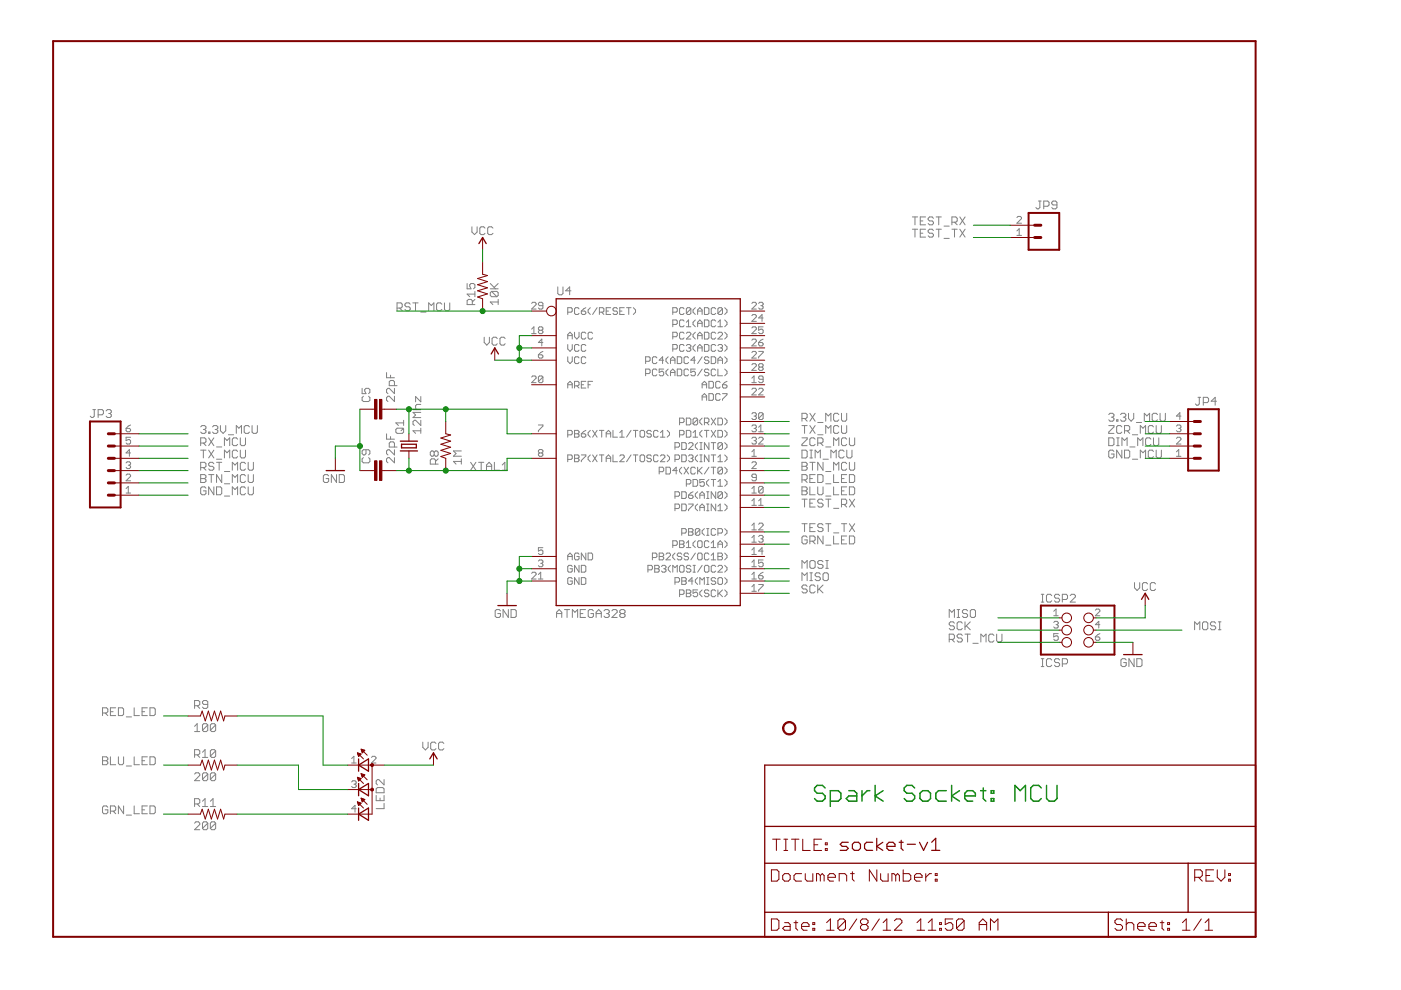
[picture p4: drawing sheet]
<svg xmlns="http://www.w3.org/2000/svg" width="297mm" height="210mm" viewBox="0 0 297 210" stroke-linecap="round" stroke-linejoin="round" font-family="sans-serif">
<g fill="none" stroke="#808080" stroke-width=".21">
<path d="M100.1 48.1v1.1l.5 .5 .6-.5v-1.1M102.8 48.4l-.2-.3h-.6l-.3 .3v1.1l.3 .2h.6l.2-.2M104.5 48.4l-.3-.3h-.5l-.3 .3v1.1l.3 .2h.5l.3-.2M193.4 46h1.2M193.4 48.6h1.2M194 46v1.7M194 48.6v1.7M195.1 46.8h.6M195.1 49.4h.6M196.2 46h-1.1v1.7h1.1M196.2 48.6h-1.1v1.7h1.1M197.9 46.3l-.3-.3h-.5l-.3 .3v.3l.3 .2h.5l.3 .3v.3l-.3 .3h-.5l-.3-.3"/>
<path d="M197.9 48.9l-.3-.3h-.5l-.3 .3v.3l.3 .2h.5l.3 .3v.3l-.3 .3h-.5l-.3-.3M198.5 46h1.1M198.5 48.6h1.1M199 46v1.7M199 48.6v1.7M200.2 47.9h1.1M200.2 50.5h1.1M201.8 47.1h.8l.3-.3v-.5l-.3-.3h-.8v1.7M201.8 48.6h1.1M202.4 48.6v1.7M202.4 47.1l.5 .6M203.5 46l1.1 1.7"/>
<path d="M203.5 48.6l1.1 1.7M204.6 46l-1.1 1.7M204.6 48.6l-1.1 1.7M215.6 49l.5-.5v1.4M215.6 49.9h1M215.6 46.1l.3-.2h.4l.3 .2v.3l-1 .9h1M220.2 42.6h.5M220.5 42.6v1.4l-.3 .3h-.3l-.3-.3M221.3 43.7h.8l.3-.2v-.6l-.3-.3h-.8v1.7M224.1 43.5h-.8l-.3-.3v-.3l.3-.3h.5l.3 .3v1.1l-.3 .3h-.5l-.3-.3M82 79v1.1h1.6M82.8 79.5v.6"/>
<path d="M84.2 65.3h.8l.3-.3v-.5l-.3-.3h-.8v1.7M84.7 65.3l.6 .6M87 64.5l-.3-.3h-.6l-.2 .3v.3l.2 .2h.6l.3 .3v.3l-.3 .3h-.6l-.2-.3M87.5 64.2h1.1M88.1 64.2v1.7M89.2 66.2h1.1M90.9 65.9v-1.7l.5 .6 .6-.6v1.7M93.7 64.5l-.3-.3h-.6l-.2 .3v1.1l.2 .3h.6l.3-.3M94.2 64.2v1.4l.3 .3h.6l.3-.3v-1.4M99 60.1v1.1h.9l-.3-.5v-.3l.3-.3h.5l.3 .3v.5l-.3 .3M100.1 64.6v-.8l-.2-.3h-.6l-.3 .3v.8h1.7M100.7 63.5l-.6 .5"/>
<path d="M100.7 62.4h-1.7l.6 .5M100.7 61.8v1.1M102.7 71.5v1.1l.5 .6 .6-.6v-1.1M103.9 61.2h1.7M103.9 60.1l1.2 1.1M104.2 61.8h1.1l.3 .3v.5l-.3 .3M104.2 61.8l-.3 .3v.5l.3 .3h1.1M104.2 61.8l1.1 1.1M105.4 71.8l-.2-.3h-.6l-.3 .3v1.1l.3 .3h.6l.2-.3M105.6 64h-1.7l.6 .6M105.6 63.5v1.1M105.6 60.1l-.8 .8"/>
<path d="M107.1 71.8l-.3-.3h-.5l-.3 .3v1.1l.3 .3h.5l.3-.3M112.7 79.9l.2-.2h.5l.3 .2v.3l-1 .9h1M112.7 64.3l.2-.2h.5l.3 .2v.3l-1 .9h1M112.7 69.8l.5-.5v1.4M112.7 70.7h1M114.2 75.2h.7l.2 .5-.2 .2h-.5l-.2-.2zM114.4 70l-.2-.2v-.3l.2-.2h.5l.2 .2v.3l-.2 .2M114.4 70l-.2 .3 .2 .4h.5l.2-.2-.2-.5M114.4 70h.5M115.1 64.8h-.7l-.2-.2v-.3l.2-.2h.5l.2 .2v1l-.2 .2h-.5l-.2-.2M115.1 79.9v1l-.2 .2h-.5l-.2-.2M115.1 79.9l-.2-.2h-.5l-.2 .2v1"/>
<path d="M115.1 72.6h-.9l.7-.7v1.4M115.1 74.5l-.9 .7M115.1 79.9l-.9 1M118.3 60.8v1.4l.2 .3h.6l.3-.3v-1.4M120.4 66.2h.7l.2-.2v-.5l-.2-.3h-.7v1.5M120.4 71.9v-1l.5-.5 .4 .5v1M120.4 73v1l.5 .5 .4-.5v-1M120.4 75.6v1l.5 .5 .4-.5v-1M120.4 71.2h.9M121.1 61.7h-1.2l.9-.9v1.7M121.8 70.4v1l.5 .5 .5-.5v-1M122.8 65.5l-.3-.3h-.5l-.2 .3v.9l.2 .3h.5l.3-.3"/>
<path d="M122.8 73.3l-.3-.3h-.5l-.2 .3v.9l.2 .3h.5l.3-.3M122.8 75.9l-.3-.3h-.5l-.2 .3v.9l.2 .3h.5l.3-.3M123.3 66h.7l.2 .2v.2l-.2 .3h-.5l-.2-.3zM124.2 73.3l-.2-.3h-.5l-.2 .3v.9l.2 .3h.5l.2-.3M124.2 70.7l-.2-.3h-.5l-.2 .3v.9l.2 .3h.5l.2-.3M124.2 75.9l-.2-.3h-.5l-.2 .3v.9l.2 .3h.5l.2-.3M124.2 65.2l-.9 .8M125.2 65.2l-.5 .5v.5l.5 .5M125.6 70.7l-.2-.3h-.5l-.2 .3v.9l.2 .3h.5l.2-.3M126.6 65.2l-1 1.5M127.1 66.2h.7l.2-.2v-.5l-.2-.3h-.7v1.5M127.6 66.2l.4 .5"/>
<path d="M128.5 66h.5M129.5 65.2h-1v1.5h1M130.9 65.5l-.2-.3h-.5l-.2 .5 .2 .3h.5l.2 .2v.2l-.2 .3h-.5l-.2-.3M131.4 66h.5M132.4 65.2h-1v1.5h1M132.8 65.2h1M133.3 65.2v1.5M134.3 65.2l.4 .5v.5l-.4 .5M136.9 76.6h.7l.2-.2v-.5l-.2-.3h-.7v1.5M136.9 79.2h.7l.2-.2v-.5l-.2-.2h-.7v1.4M139.3 75.9l-.3-.3h-.4l-.3 .3v.9l.3 .3h.4l.3-.3M139.3 78.5l-.3-.2h-.4l-.3 .2v.9l.3 .3h.4l.3-.3"/>
<path d="M140.7 78.3h-.9v.7l.5-.3h.2l.2 .3v.4l-.2 .3h-.5l-.2-.3M140.7 76.4h-.9l.7-.8v1.5M141.7 75.6l-.5 .5v.5l.5 .5M141.7 78.3l-.5 .4v.5l.5 .5M142.2 77.1v-1l.4-.5 .5 .5v1M142.2 79.7v-1l.4-.4 .5 .4v1M142.2 79h.9M142.2 76.4h.9M142.6 74h.8l.2-.2v-.5l-.2-.3h-.8v1.5M142.6 71.4h.8l.2-.2v-.5l-.2-.3h-.8v1.5M142.6 66.2h.8l.2-.2v-.5l-.2-.3h-.8v1.5M142.6 68.8h.8l.2-.2v-.5l-.2-.3h-.8v1.5"/>
<path d="M143.6 75.6h.7l.2 .3v.9l-.2 .3h-.7zM143.6 78.3h.7l.2 .2v.9l-.2 .3h-.7zM145 65.5l-.2-.3h-.5l-.2 .3v.9l.2 .3h.5l.2-.3M145 68.1l-.2-.3h-.5l-.2 .3v.9l.2 .3h.5l.2-.3M145 70.7l-.2-.3h-.5l-.2 .3v.9l.2 .3h.5l.2-.3M145 73.3l-.2-.3h-.5l-.2 .3v.9l.2 .3h.5l.2-.3M145.5 70.7l.3-.3h.4l.3 .3v.2l-1 1h1M145.5 73.3l.3-.3h.4l.3 .3v.2l-.3 .3M145.5 69.3h1M145.5 68.3l.5-.5v1.5M146 75.9l-.2-.3h-.5l-.3 .3v.9l.3 .3h.5l.2-.3M146 78.5l-.2-.2h-.5l-.3 .2v.9l.3 .3h.5l.2-.3"/>
<path d="M146 73.8h.2M146.2 73.8l.3 .2v.2l-.3 .3h-.4l-.3-.3M146.5 65.5l-.3-.3h-.4l-.3 .3v.9M146.5 65.5v.9l-.3 .3h-.4l-.3-.3M146.5 65.5l-1 .9M147.4 78.3h-.9v.7l.4-.3h.3l.2 .3v.4l-.2 .3h-.5l-.2-.3M147.4 65.2l-.5 .5v.5l.5 .5M147.4 67.8l-.5 .5v.5l.5 .5M147.4 70.4l-.5 .5v.5l.5 .5M147.4 73l-.5 .5v.5l.5 .5M147.4 76.4h-.9l.7-.8v1.5M147.9 66.7v-1l.5-.5 .5 .5v1"/>
<path d="M147.9 69.3v-1l.5-.5 .5 .5v1M147.9 71.9v-1l.5-.5 .5 .5v1M147.9 74.5v-1l.5-.5 .5 .5v1M147.9 71.2h1M147.9 73.8h1M147.9 68.6h1M147.9 66h1M148.9 78.3l-1 1.4M148.9 75.6l-1 1.5M149.4 65.2h.7l.2 .3v.9l-.2 .3h-.7zM149.4 67.8h.7l.2 .3v.9l-.2 .3h-.7zM149.4 70.4h.7l.2 .3v.9l-.2 .3h-.7z"/>
<path d="M149.4 73h.7l.2 .3v.9l-.2 .3h-.7zM150.3 75.9l-.2-.3h-.5l-.2 .5 .2 .3h.5l.2 .2v.2l-.2 .3h-.5l-.2-.3M150.3 78.5l-.2-.2h-.5l-.2 .4 .2 .3h.5l.2 .2v.2l-.2 .3h-.5l-.2-.3M150.8 75.6h.7l.2 .3v.9l-.2 .3h-.7zM151.7 65.5l-.2-.3h-.5l-.2 .3v.9l.2 .3h.5l.2-.3M151.7 68.1l-.2-.3h-.5l-.2 .3v.9l.2 .3h.5l.2-.3M151.7 70.7l-.2-.3h-.5l-.2 .3v.9l.2 .3h.5l.2-.3M151.7 73.3l-.2-.3h-.5l-.2 .3v.9l.2 .3h.5l.2-.3M151.7 78.5l-.2-.2h-.5l-.2 .2v.9l.2 .3h.5l.2-.3M152.2 77.1v-1l.5-.5 .5 .5v1M152.2 78.3v1.4h1M152.2 73.3l.3-.3h.4l.3 .3v.2l-.3 .3"/>
<path d="M152.2 70.7l.3-.3h.4l.3 .3v.2l-1 1h1M152.2 69.3h1M152.2 68.3l.5-.5v1.5M152.2 76.4h1M152.7 73.8h.2M152.9 73.8l.3 .2v.2l-.3 .3h-.4l-.3-.3M153.2 65.5l-.3-.3h-.4l-.3 .3v.9M153.2 65.5v.9l-.3 .3h-.4l-.3-.3M153.2 65.5l-1 .9M153.6 65.2l.5 .5v.5l-.5 .5M153.6 67.8l.5 .5v.5l-.5 .5M153.6 70.4l.5 .5v.5l-.5 .5"/>
<path d="M153.6 73l.5 .5v.5l-.5 .5M153.6 75.6l.5 .5v.5l-.5 .5M153.6 78.3l.5 .4v.5l-.5 .5M159.4 64.3l.2-.2h.5l.3 .2v.3l-1 .9h1M159.4 77.3l.2-.2h.5l.3 .2v.3l-1 .9h1M159.4 69.5l.2-.2h.5l.3 .2v.3l-1 .9h1M159.4 74.7l.2-.2h.5l.3 .2v.3l-1 .9h1M159.4 66.9l.2-.2h.5l.3 .2v.3l-1 .9h1M159.4 72.1l.2-.2h.5l.3 .2v.3l-1 .9h1M160.8 64.3l.3-.2h.5l.2 .2v.3l-.2 .2M160.8 72.6h.8l.2 .5-.2 .2h-.5l-.3-.2zM160.8 74.5h1v.2l-1 1v.2"/>
<path d="M161.1 77.8l-.3 .3 .3 .4h.5l.2-.2-.2-.5M161.1 77.8l-.3-.2 .3-.5h.5l.2 .2-.2 .5M161.1 77.8h.5M161.3 64.8h.3M161.6 64.8l.2 .2v.3l-.2 .2h-.5l-.3-.2M161.8 69.3h-1v.7l.5-.2h.3l.2 .2v.5l-.2 .2h-.5l-.3-.2M161.8 67.4h-1l.8-.7v1.4M161.8 71.9l-.5 .2-.5 .5M19.7 86.8h.6M20 86.8v1.4l-.3 .3h-.3l-.3-.3M20.8 87.9h.9l.2-.2v-.6l-.2-.3h-.9v1.7M22.5 87.1l.3-.3h.5l.3 .3v.3l-.3 .3"/>
<path d="M23.1 87.7h.2M23.3 87.7l.3 .2v.3l-.3 .3h-.5l-.3-.3M26.7 90.8h.7l.3 .3v.2l-.3 .2h-.4l-.3-.2zM26.7 98.1l.3-.2h.4l.3 .2v.3l-.3 .2M27.2 98.6h.2M27.4 98.6l.3 .3v.2l-.3 .3h-.4l-.3-.3M27.7 92.7h-1v.7l.5-.2 .5 .2v.5l-.3 .2h-.4l-.3-.2M27.7 96h-1l.7-.7v1.5M27.7 90.1l-.5 .2-.5 .5M42.5 93.9h.9l.3-.2v-.6l-.3-.3h-.9v1.7M42.5 95.4h1.2M42.5 99.1h.9l.3-.2v-.6l-.3-.3h-.9v1.7"/>
<path d="M42.5 90.5l.3-.3h.6l.3 .3v.3l-.3 .3M43.1 91.1h.3M43.1 95.4v1.7M43.1 93.9l.6 .6M43.1 99.1l.6 .6M43.4 91.1l.3 .2v.3l-.3 .3h-.6l-.3-.3M44.2 91.6h.3v.3h-.3zM44.2 95.4l1.1 1.7M44.2 92.8l1.1 1.7M45.1 90.5l.2-.3h.6l.3 .3v.3l-.3 .3M45.3 98.3l-.2-.3h-.6l-.3 .3v.3l.3 .3h.6l.2 .2v.3l-.2 .3h-.6l-.3-.3M45.3 95.4l-1.1 1.7"/>
<path d="M45.3 92.8l-1.1 1.7M45.6 91.1h.3M45.9 94.8h1.1M45.9 91.1l.3 .2v.3l-.3 .3h-.6l-.2-.3M45.9 97.4h1.1M45.9 98h1.1M46.5 98v1.7M46.7 90.2v1.1l.6 .6 .6-.6v-1.1M47.6 94.5v-1.7l.5 .6 .6-.6v1.7M47.6 97.1v-1.7l.5 .6 .6-.6v1.7M47.6 100h1.1M48.4 92.2h1.1"/>
<path d="M49.3 99.7v-1.7l.5 .6 .6-.6v1.7M50.1 91.9v-1.7l.6 .6 .5-.6v1.7M50.4 93.1l-.3-.3h-.6l-.2 .3v1.1l.2 .3h.6l.3-.3M50.4 95.7l-.3-.3h-.6l-.2 .3v1.1l.2 .3h.6l.3-.3M50.9 92.8v1.4l.3 .3h.6l.2-.3v-1.4M50.9 95.4v1.4l.3 .3h.6l.2-.3v-1.4M52 98.3l-.2-.3h-.6l-.3 .3v1.1l.3 .3h.6l.2-.3M52.6 98v1.4l.3 .3h.5l.3-.3v-1.4M52.9 90.5l-.3-.3h-.6l-.2 .3v1.1l.2 .3h.6l.3-.3M53.4 90.2v1.4l.3 .3h.6l.3-.3v-1.4M76.8 82.3v1.2h.8l-.3-.6v-.3l.3-.3h.5l.3 .3v.6l-.3 .3M77 84l-.2 .3v.6l.2 .2h1.1l.3-.2v-.6l-.3-.3"/>
<path d="M77 97l-.2 .3v.6l.2 .2h1.1l.3-.2v-.6l-.3-.3M77.6 95.4v.8l-.3 .3h-.3l-.2-.3v-.6l.2-.2h1.1l.3 .2v.6l-.3 .3M82 92v1.1h1.6M82.8 92.6v.5M83.6 81.8v-.9l-.2-.2h-.6l-.3 .2v.9h1.7M83.6 82.3v1.2l-1.1-1.2h-.2l-.3 .3v.6l.3 .3M83.6 84v1.1l-1.1-1.1h-.2l-.3 .3v.6l.3 .2M83.6 94.8v-.8l-.2-.3h-.6l-.3 .3v.8h1.7M83.6 95.4v1.1l-1.1-1.1h-.2l-.3 .2v.6l.3 .3M83.6 97v1.1l-1.1-1.1h-.2l-.3 .3v.6l.3 .2M83.9 91.1l.3-.3h1.1l.3 .3v.5l-.3 .3h-1.1l-.3-.3zM85.6 89.1v1.1"/>
<path d="M85.6 90.8l-.6 .5M85.6 89.7h-1.7l.6 .5M87.6 86.9h1.6M89.2 91.3h-1.6l.5 .6M89.2 87.4h-1.6l.5 .6-.5 .5h1.6M89.2 84.1v1.1l-1.1-1.1v1.1M89.2 89.1v1.1l-1.1-1.1h-.3l-.2 .3v.5l.2 .3M89.2 90.8v1.1M89.2 85.7h-.8l-.3 .3v.6l.3 .3M92.1 95.9l-.3-.3h-.3l-.3 .3v.5l.3 .3h.3l.3-.3M92.1 95.9l.2-.3h.3l.3 .3v.5l-.3 .3h-.3l-.2-.3M92.1 95.9v.5"/>
<path d="M92.3 98.4v-.8l-.2-.3h-.6l-.3 .3v.8h1.7M92.9 97.3l-.6 .5M97.8 97.8h-1.7l.6 .6M97.8 97.3v1.1M97.8 95.6h-1.7l.6 .6-.6 .5h1.7M99.8 98l1.1 1.7M100.9 98l-1.1 1.7M101.5 98h1.1M102 98v1.7M103.1 99.7v-1.1l.6-.6 .5 .6v1.1M103.1 98.9h1.1M104.8 98v1.7h1.1"/>
<path d="M106.5 99.7h1.1M106.5 98.6l.5-.6v1.7M114.2 90.1h.9v.2l-.9 1v.2M114.4 96l-.2 .3 .2 .5h.5l.2-.3-.2-.5M114.4 96h.5M114.4 96l-.2-.2v-.3l.2-.2h.5l.2 .2v.3l-.2 .2M120.4 82.3v-1l.5-.4 .4 .4v1M120.4 92.2h.7l.2-.2v-.5l-.2-.3h-.7v1.5M120.4 97.4h.7l.2-.2v-.5l-.2-.2h-.7v1.4M120.4 81.6h.9M121.8 81.8h.7l.3-.2v-.5l-.3-.2h-.7v1.4M121.8 96.5h.7l.3 .2v.2l-.3 .3 .3 .4-.3 .3h-.7z"/>
<path d="M121.8 91.2h.7l.3 .3-.3 .5 .3 .2v.3l-.3 .2h-.7zM121.8 97.2h.7M121.8 92h.7M122.3 81.8l.5 .5M123.3 92h.7l.2 .2v.3l-.2 .2h-.5l-.2-.2zM123.3 96.5h.9v.2l-.9 .9v.3M123.3 81.6h.4M124.2 80.9h-.9v1.4h.9M124.2 91.2l-.9 .8M124.7 81.6h.5M125.2 96.5l-.5 .4v.5l.5 .5M125.2 91.2l-.5 .5v.5l.5 .5"/>
<path d="M125.6 80.9h-.9v1.4M125.6 96.5l1 1.4M125.6 91.2l1 1.5M126.6 96.5l-1 1.4M126.6 91.2l-1 1.5M127.1 96.5h.9M127.1 91.2h.9M127.6 91.2v1.5M127.6 96.5v1.4M128.5 97.2h1M128.5 92.7v-1l.5-.5 .5 .5v1M128.5 97.9v-1l.5-.4 .5 .4v1"/>
<path d="M128.5 92h1M130 96.5v1.4h.9M130 91.2v1.5h.9M131.4 96.7l.2-.2h.5l.3 .2v.2l-1 1h1M131.4 92.7h1M131.4 91.7l.5-.5v1.5M133.8 96.5l-1 1.4M133.8 91.2l-1 1.5M134.3 96.5h.9M134.3 91.2h.9M134.7 91.2v1.5M134.7 96.5v1.4"/>
<path d="M135.7 96.7l.3-.2h.4l.3 .2v.9l-.3 .3h-.4l-.3-.3zM136 91.2h.4l.3 .3v1l-.3 .2h-.4l-.3-.2v-1zM138.1 96.7l-.2-.2h-.5l-.3 .2v.2l.3 .3h.5l.2 .2-.2 .5h-.5l-.3-.3M138.1 91.5l-.2-.3h-.5l-.3 .3v.2l.3 .3h.5l.2 .2v.3l-.2 .2h-.5l-.3-.2M139.5 96.7l-.2-.2h-.5l-.2 .2v.9l.2 .3h.5l.2-.3M139.5 91.5l-.2-.3h-.5l-.2 .3v1l.2 .2h.5l.2-.2M140 96.7l.3-.2h.4l.3 .2v.2l-1 1h1M140 92.7h1M140 91.7l.5-.5v1.5M141.2 99.1h.7l.3 .2v.9l-.3 .3h-.7zM141.5 96.5l.4 .4v.5l-.4 .5M141.5 91.2l.4 .5v.5l-.4 .5"/>
<path d="M143.1 94.8h.7l.3-.2v-.5l-.3-.2h-.7v1.4M143.1 97.4h.7l.3-.2v-.5l-.3-.2h-.7v1.4M143.6 99.8h-1l.8-.7v1.4M144.1 89.6h.7l.2-.2v-.5l-.2-.3h-.7v1.5M144.1 92.2h.7l.2-.2v-.5l-.2-.3h-.7v1.5M144.5 96.5h.8l.2 .2v.9l-.2 .3h-.8zM144.5 99.1l-.4 .4v.5l.4 .5M144.5 93.9h.8l.2 .2v1l-.2 .2h-.8zM145 99.1l1 1.4M145.5 91.2h.7l.3 .3v1l-.3 .2h-.7zM145.5 88.6h.7l.3 .3v1l-.3 .2h-.7zM146 94.1l.2-.2h.5l.2 .2v.2l-.9 1h.9"/>
<path d="M146 96.7l.2-.2h.5l.2 .2v.2l-.2 .3M146 99.1l-1 1.4M146.5 97.2h.2M146.7 97.2l.2 .2-.2 .5h-.5l-.2-.3M146.9 92.7h1M146.9 91.7l.5-.5v1.5M147.4 99.3l-.2-.2h-.5l-.2 .2v.9l.2 .3h.5l.2-.3M147.9 88.9v1l-.2 .2h-.5l-.3-.2M147.9 88.9l-.2-.3h-.5l-.3 .3v1M147.9 99.1v1.4M147.9 93.9l-.5 .4v.5l.5 .5M147.9 96.5l-.5 .4v.5l.5 .5"/>
<path d="M147.9 88.9l-1 1M148.1 99.8l.8 .7M148.4 97.9h.5M148.4 96.5h.5M148.4 95.3h.5M148.4 93.9h.5M148.6 93.9v1.4M148.6 96.5v1.4M148.9 91.2l-.5 .5v.5l.5 .5M148.9 88.6l-.5 .5v.5l.5 .5M148.9 81.6h.9M148.9 82.3v-1l.5-.4 .4 .4v1"/>
<path d="M148.9 84.9v-1l.5-.4 .4 .4v1M148.9 99.1l-1 .9M148.9 84.2h.9M149.4 89.6h.7l.2-.2v-.5l-.2-.3h-.7v1.5M149.4 91.2h.9M149.8 91.2v1.5M149.8 89.6l.5 .5M150.3 93.9v1.4l-.9-1.4v1.4M150.3 96.5v1.4l-.9-1.4v1.4M150.3 80.9h.7l.3 .2v.9l-.3 .3h-.7zM150.3 83.5h.7l.3 .2v.9l-.3 .3h-.7zM150.3 99.1l-.9 1.4"/>
<path d="M150.8 96.5h.9M150.8 99.1h.9M150.8 93.9h.9M150.8 91.2l.9 1.5M150.8 88.6l.9 1.5M151.3 93.9v1.4M151.3 96.5v1.4M151.3 99.1v1.4M151.7 91.2l-.9 1.5M151.7 88.6l-.9 1.5M152.2 97.9h1M152.2 91.2h.7l.3 .3v1l-.3 .2h-.7z"/>
<path d="M152.2 88.6h.7l.3 .3v1l-.3 .2h-.7zM152.2 96.9l.5-.4v1.4M152.7 83.7l-.2-.2h-.5l-.3 .2v.9l.3 .3h.5l.2-.3M152.7 81.1l-.2-.2h-.5l-.3 .2v.9l.3 .3h.5l.2-.3M153.2 99.3v.9l-.3 .3h-.4l-.3-.3M153.2 94.1l-.3-.2h-.4l-.3 .2v1M153.2 99.3l-.3-.2h-.4l-.3 .2v.9M153.2 81.6h.7l.2 .4-.2 .3h-.5l-.2-.3zM153.2 83.5h.9v.2l-.9 .9v.3M153.2 94.1v1l-.3 .2h-.4l-.3-.2M153.2 99.3l-1 .9M153.2 94.1l-1 1"/>
<path d="M153.6 93.9l.5 .4v.5l-.5 .5M153.6 99.1l.5 .4v.5l-.5 .5M153.6 88.6l.5 .5v.5l-.5 .5M153.6 91.2l.5 .5v.5l-.5 .5M153.6 96.5l.5 .4v.5l-.5 .5M154.1 80.9l-.5 .2-.4 .5M159.4 98.1l.2-.2h.5l.3 .2v.3l-1 1h1M159.4 96.8h1M159.4 82.5l.2-.2h.5l.3 .2v.3l-1 .9h1M159.4 92.9l.2-.2h.5l.3 .2v.3l-.3 .2M159.4 90.3l.2-.2h.5l.3 .2v.3l-.3 .2M159.4 80.2l.5-.5v1.4"/>
<path d="M159.4 95.8l.5-.5v1.5M159.4 81.1h1M159.4 87.8l.2-.3h.5l.3 .3-.3 .4M159.9 90.8h.2M159.9 88.2h.2M159.9 93.4h.2M160.1 90.8l.3 .3v.2l-.3 .2h-.5l-.2-.2M160.1 93.4l.3 .3v.2l-.3 .2h-.5l-.2-.2M160.1 88.2l.3 .3v.2l-.3 .2h-.5l-.2-.2M160.8 82.5l.3-.2h.5l.2 .2v.3l-1 .9h1M160.8 92.9l.3-.2h.5l.2 .2v.3l-1 .9h1M160.8 91.5h1"/>
<path d="M160.8 90.6l.5-.5v1.4M161.8 80.4h-.7l-.3-.2 .3-.5h.5l.2 .2v1l-.2 .2h-.5l-.3-.2M161.8 87.8v.9l-.2 .2h-.5l-.3-.2M161.8 87.8l-.2-.3h-.5l-.3 .3v.9M161.8 87.8l-1 .9M170 88.7h.9l.2-.2v-.6l-.2-.3h-.9v1.7M170 92.8h1.1v.3l-1.1 1.1v.3h1.1M170 98h.9l.2 .3v.3l-.2 .3 .2 .2v.3l-.2 .3h-.9zM170 95.4h.9l.2 .3v1.1l-.2 .3h-.9zM170 98.9h.9M170 90.2h1.1M170.6 90.2v1.7"/>
<path d="M170.6 88.7l.5 .6M171.7 97.1h.6M171.7 95.4h.6M171.7 98h1.1M171.7 90.2l1.1 1.7M171.7 87.6l1.1 1.7M172 95.4v1.7M172.3 98v1.7M172.8 93.1l-.3-.3h-.5l-.3 .3v1.1l.3 .3h.5l.3-.3M172.8 97.1v-1.7l.6 .6 .5-.6v1.7M172.8 90.2l-1.1 1.7M172.8 87.6l-1.1 1.7"/>
<path d="M173.4 89.6h1.1M173.4 93.9h.8l.3-.2v-.6l-.3-.3h-.8v1.7M173.4 92.2h1.1M173.9 93.9l.6 .6M174.5 97.4h1.1M174.5 98v1.7l-1.1-1.7v1.7M175.1 94.8h1.1M175.1 91.9v-1.7l.5 .6 .6-.6v1.7M175.1 89.3v-1.7l.5 .6 .6-.6v1.7M175.1 100h1.1M176.2 97.1v-1.7l.5 .6 .6-.6v1.7M176.7 94.5v-1.7l.6 .6 .5-.6v1.7"/>
<path d="M176.7 99.7v-1.7l.6 .6 .5-.6v1.7M177.8 90.5l-.2-.3h-.6l-.3 .3v1.1l.3 .3h.6l.2-.3M177.8 87.9l-.2-.3h-.6l-.3 .3v1.1l.3 .3h.6l.2-.3M178.4 90.2v1.4l.3 .3h.5l.3-.3v-1.4M178.4 87.6v1.4l.3 .3h.5l.3-.3v-1.4M179 95.7l-.3-.3h-.6l-.2 .3v1.1l.2 .3h.6l.3-.3M179.5 93.1l-.3-.3h-.5l-.3 .3v1.1l.3 .3h.5l.3-.3M179.5 98.3l-.3-.3h-.5l-.3 .3v1.1l.3 .3h.5l.3-.3M179.5 95.4v1.4l.3 .3h.6l.2-.3v-1.4M180.1 98v1.4l.3 .3h.5l.3-.3v-1.4M180.1 92.8v1.4l.3 .3h.5l.3-.3v-1.4M235.1 90.2h1.1v.3l-1.1 1.1v.3h1.1"/>
<path d="M235.1 92.8h.8l.3 .3v1.1l-.3 .3h-.8zM235.1 87.9l.3-.3h.5l.3 .3v.3l-.3 .3M235.6 88.5h.3M235.9 88.5l.3 .2v.3l-.3 .3h-.5l-.3-.3M236.2 95.7l-.3-.3h-.5l-.3 .3v1.1l.3 .3h.5l.3-.3v-.5h-.6M236.7 94.5h.6M236.7 92.8h.6M236.7 89h.3v.3h-.3zM237 92.8v1.7M237.6 87.9l.2-.3h.6l.3 .3v.3l-.3 .3M237.8 90.5l-.2-.3h-.6l-.3 .3v1.1l.3 .3h.6l.2-.3M237.8 95.4v1.7l-1.1-1.7v1.7"/>
<path d="M237.9 94.5v-1.7l.5 .6 .6-.6v1.7M238.1 88.5h.3M238.4 91.3h.8l.3-.2v-.6l-.3-.3h-.8v1.7M238.4 95.4h.8l.3 .3v1.1l-.3 .3h-.8zM238.4 88.5l.3 .2v.3l-.3 .3h-.6l-.2-.3M239 91.3l.5 .6M239.3 87.6v1.1l.5 .6 .6-.6v-1.1M239.5 94.8h1.1M240.1 97.4h1.1M240.1 92.2h1.1M240.9 89.6h1.1M241.2 94.5v-1.7l.6 .6 .5-.6v1.7"/>
<path d="M241.8 91.9v-1.7l.5 .6 .6-.6v1.7M241.8 97.1v-1.7l.5 .6 .6-.6v1.7M242.6 89.3v-1.7l.6 .6 .5-.6v1.7M244 93.1l-.3-.3h-.5l-.3 .3v1.1l.3 .3h.5l.3-.3M244.6 92.8v1.4l.3 .3h.5l.3-.3v-1.4M244.6 90.5l-.3-.3h-.6l-.2 .3v1.1l.2 .3h.6l.3-.3M244.6 95.7l-.3-.3h-.6l-.2 .3v1.1l.2 .3h.6l.3-.3M245.1 90.2v1.4l.3 .3h.6l.2-.3v-1.4M245.1 95.4v1.4l.3 .3h.6l.2-.3v-1.4M245.4 87.9l-.3-.3h-.5l-.3 .3v1.1l.3 .3h.5l.3-.3M246 87.6v1.4l.3 .3h.5l.3-.3v-1.4M249.4 96.8h1"/>
<path d="M249.4 92.9l.3-.2h.4l.3 .2v.3l-1 .9h1M249.4 95.8l.5-.5v1.5M249.4 90.3l.3-.2h.4l.3 .2v.3l-.3 .2M249.9 90.8h.2M250.1 90.8l.3 .3v.2l-.3 .2h-.4l-.3-.2M250.4 88.2h-1l.7-.7v1.4M254 84.2h.6M254.3 84.2v1.4l-.3 .3h-.3l-.3-.3M255.1 85.4h.9l.2-.3v-.6l-.2-.3h-.9v1.7M257.9 85.1h-1.1l.8-.9v1.7M26.7 103.6l.5-.5v1.4M26.7 104.5h1"/>
<path d="M26.7 100.8l.3-.3h.4l.3 .3v.2l-1 .9h1M42.5 100.6h.9l.3 .3v.3l-.3 .3 .3 .2v.3l-.3 .3h-.9zM42.5 101.5h.9M43.7 103.5l-.3-.3h-.6l-.3 .3v1.1l.3 .3h.6l.3-.3v-.5h-.6M44.2 100.6h1.1M44.8 100.6v1.7M45.3 103.2v1.7l-1.1-1.7v1.7M45.9 103.2h.8l.3 .3v1.1l-.3 .3h-.8zM47 100.6v1.7l-1.1-1.7v1.7M47.6 102.6h1.1M47.6 105.2h1.1M49.3 102.3v-1.7l.5 .6 .6-.6v1.7"/>
<path d="M49.3 104.9v-1.7l.5 .6 .6-.6v1.7M52 100.9l-.2-.3h-.6l-.3 .3v1.1l.3 .3h.6l.2-.3M52 103.5l-.2-.3h-.6l-.3 .3v1.1l.3 .3h.6l.2-.3M52.6 100.6v1.4l.3 .3h.5l.3-.3v-1.4M52.6 103.2v1.4l.3 .3h.5l.3-.3v-1.4M69.7 100.9l-.3-.3h-.5l-.3 .3v1.1l.3 .3h.5l.3-.3v-.5h-.6M71.4 100.6v1.7l-1.1-1.7v1.7M71.9 100.6h.8l.3 .3v1.1l-.3 .3h-.8zM114.2 119l.2-.3h.5l.2 .3v.2l-.2 .2M114.6 119.4h.3M114.9 119.4l.2 .3v.2l-.2 .3h-.5l-.2-.3M115.1 116.1h-.9v.7l.4-.2 .5 .2v.5l-.2 .3h-.5l-.2-.3"/>
<path d="M120.4 118.7v-.9l.5-.5 .4 .5v.9M120.4 118h.9M122.8 117.5l-.3-.2h-.5l-.2 .2v1l.2 .2h.5l.3-.2v-.5h-.5M122.8 119.9v1.4l-1-1.4v1.4M123.3 119.9h.7l.2 .2v1l-.2 .2h-.7zM124.2 117.3v1.4l-.9-1.4v1.4M124.7 117.3h.7l.2 .2v1l-.2 .2h-.7zM138.3 118.2h.7l.3-.2v-.5l-.3-.2h-.7v1.4M138.8 119.9h.7l.3 .2-.3 .5 .3 .2v.3l-.3 .2h-.7zM139.8 117.3h.7l.2 .2-.2 .5 .2 .2v.3l-.2 .2h-.7zM139.8 100h.7l.2-.2v-.5l-.2-.2h-.7v1.4M139.8 118h.7"/>
<path d="M141.2 117.5l.2-.2h.5l.3 .2v.3l-1 .9h1M142.2 119.9l-.5 .5v.4l.5 .5M142.6 115.6h.8l.2-.2v-.5l-.2-.2h-.8v1.4M143.1 105.2h.7l.3-.2v-.5l-.3-.2h-.7v1.4M143.1 107.8h.7l.3-.2v-.5l-.3-.2h-.7v1.4M143.1 117.3l-.5 .5v.4l.5 .5M144.1 114.7h.7l.2 .2-.2 .5 .2 .5-.2 .2h-.7zM144.1 115.4h.7M144.3 119.9h.5l.2 .2v1l-.2 .2h-.5l-.2-.2v-1zM144.5 104.3h.8l.2 .2v1l-.2 .2h-.8zM144.5 106.9h.8l.2 .2v1l-.2 .2h-.8zM144.5 113h.8l.2-.2v-.5l-.2-.2h-.8v1.4"/>
<path d="M144.5 117.5l-.2-.2h-.5l-.2 .5 .2 .2h.5l.2 .2v.3l-.2 .2h-.5l-.2-.2M145.5 102.6h.7l.3-.2v-.5l-.3-.2h-.7v1.4M145.5 115.1l.5-.4v1.4M145.5 116.1h1M146 117.5l-.2-.2h-.5l-.3 .5 .3 .2h.5l.2 .2v.3l-.2 .2h-.5l-.3-.2M146 105h.7l.2 .5-.2 .2h-.5l-.2-.2zM146 106.9h.9v.2l-.9 1v.2M146 112.1h.7l.2 .2-.2 .5 .2 .5-.2 .2h-.7zM146 112.8h.7M146.9 101.7h.8l.2 .2v.9l-.2 .3h-.8zM146.9 119.9h.5M146.9 104.3l-.9 .7"/>
<path d="M147.2 119.9v1.4M147.4 114.7l-.5 .4v.5l.5 .5M147.4 117.3l-.9 1.4M147.9 104.3l-.5 .4v.5l.5 .5M147.9 106.9l-.5 .4v.5l.5 .5M148.1 114.7h.5l.3 .2v1l-.3 .2h-.5l-.2-.2v-1zM148.1 117.3h.5l.3 .2v1l-.3 .2h-.5l-.2-.2v-1zM148.4 105.7v-1l.5-.4 .4 .4v1M148.4 108.3v-1l.5-.4 .4 .4v1M148.4 112.3v1l-.3 .2h-.4l-.3-.2M148.4 112.3l-.3-.2h-.4l-.3 .2v1M148.4 112.3l-1 1"/>
<path d="M148.4 107.6h.9M148.4 105h.9M148.9 119.9l-1 1.4M149.3 101.7h-.9v.7l.5-.3h.2l.2 .3v.4l-.2 .3h-.5l-.2-.3M149.4 112.1l-.5 .4v.5l.5 .5M149.6 119.9h.5l.2 .2v1l-.2 .2h-.5l-.2-.2v-1zM149.8 112.1h.5M149.8 113.5h.5M149.8 106.9h.5M149.8 108.3h.5M149.8 104.3h.5M149.8 105.7h.5"/>
<path d="M150.1 104.3v1.4M150.1 106.9v1.4M150.1 112.1v1.4M150.3 114.9l-.2-.2h-.5l-.2 .2v1l.2 .2h.5l.2-.2M150.3 117.5l-.2-.2h-.5l-.2 .2v1l.2 .2h.5l.2-.2M150.3 101.7l-.5 .4v.5l.5 .5M150.8 118.7h.9M150.8 117.8l.5-.5v1.4M150.8 115.1l.5-.4v1.4M150.8 116.1h.9M150.8 101.7h.9M151.3 101.7v1.4"/>
<path d="M151.7 104.3v1.4l-.9-1.4v1.4M151.7 106.9v1.4l-.9-1.4v1.4M151.7 112.3l-.2-.2h-.5l-.2 .2v1l.2 .2h.5l.2-.2M152.2 113h.7l.3-.2v-.5l-.3-.2h-.7v1.4M152.2 116.1v-1l.5-.4 .5 .4v1M152.2 117.3h.7l.3 .2v.3l-.3 .2 .3 .2v.3l-.3 .2h-.7zM152.2 118h.7M152.2 115.4h1M152.2 108.3h1M152.2 107.3l.5-.4v1.4M152.2 102.1l.5-.4v1.4M152.2 103.1h1"/>
<path d="M153.2 104.5l-.3-.2h-.4l-.3 .2v1M153.2 104.5v1l-.3 .2h-.4l-.3-.2M153.2 104.5l-1 1M153.6 119.9l.5 .5v.4l-.5 .5M153.6 101.7l.5 .4v.5l-.5 .5M153.6 104.3l.5 .4v.5l-.5 .5M153.6 106.9l.5 .4v.5l-.5 .5M153.6 112.1l.5 .4v.5l-.5 .5M153.6 114.7l.5 .4v.5l-.5 .5M153.6 117.3l.5 .5v.4l-.5 .5M159.4 104.5h1M159.4 103.6l.5-.5v1.4"/>
<path d="M159.4 106.2l.5-.5v1.4M159.4 111.4l.5-.5v1.5M159.4 114l.5-.5v1.5M159.4 116.6l.5-.5v1.5M159.4 119.2l.5-.5v1.5M159.4 117.6h1M159.4 115h1M159.4 112.4h1M159.4 107.1h1M160.4 101.2h-.8l-.2-.2 .2-.5h.5l.3 .3v.9l-.3 .2h-.5l-.2-.2M160.8 111.2l.3-.3h.5l.2 .3v.2l-1 1h1M160.8 113.8l.3-.3h.5l.2 .3-.2 .4"/>
<path d="M160.8 107.1h1M160.8 106.2l.5-.5v1.4M161.3 114.2h.3M161.6 114.2l.2 .3v.2l-.2 .3h-.5l-.3-.3M161.8 103.4v.9l-.2 .2h-.5l-.3-.2M161.8 118.7h-1v.7l.5-.2h.3l.2 .2v.5l-.2 .3h-.5l-.3-.3M161.8 103.4l-.2-.3h-.5l-.3 .3v.9M161.8 116.8h-1l.8-.7v1.5M161.8 103.4l-1 .9M170 101.7h.9l.2-.2v-.6l-.2-.3h-.9v1.7M170 103.2h.9l.2 .3v.3l-.2 .3 .2 .3v.2l-.2 .3h-.9zM170 104.1h.9"/>
<path d="M170 105.8h1.1M170 111h1.1M170.6 101.7l.5 .6M170.6 105.8v1.7M170.6 111v1.7M171.1 113.9l-.2-.3h-.6l-.3 .3v1.1l.3 .3h.6l.2-.3v-.5h-.5M171.7 101.5h.6M171.7 119.1l.3-.2h.5l.3 .2v1.1l-.3 .3h-.5l-.3-.3zM171.7 114.7h.8l.3-.2v-.6l-.3-.3h-.8v1.7M171.7 103.2v1.7h1.1M171.7 106.7h.6M171.7 111.9h.6"/>
<path d="M172.3 114.7l.5 .6M172.8 100.6h-1.1v1.7h1.1M172.8 105.8h-1.1v1.7h1.1M172.8 111h-1.1v1.7h1.1M173.4 100.6h.8l.3 .3v1.1l-.3 .3h-.8zM173.4 103.2v1.4l.3 .3h.5l.3-.3v-1.4M174.5 106.1l-.3-.3h-.5l-.3 .3v.3l.3 .3h.5l.3 .3v.2l-.3 .3h-.5l-.3-.3M174.5 111.3l-.3-.3h-.5l-.3 .3v.3l.3 .3h.5l.3 .2v.3l-.3 .3h-.5l-.3-.3M174.5 113.6v1.7l-1.1-1.7v1.7M174.5 119.1l-.3-.2h-.5l-.3 .2v.3l.3 .3h.5l.3 .3v.2l-.3 .3h-.5l-.3-.3M175.1 118.9h.5M175.1 115.6h1.1"/>
<path d="M175.1 102.6h1.1M175.1 105.2h1.1M175.1 105.8h1.1M175.1 111h1.1M175.3 118.9v1.6M175.6 105.8v1.7M175.6 111v1.7M176.7 100.6v1.7h1.1M176.7 113h1.1M176.7 113.6v1.7h1.1M176.7 103.2v1.7h1.1M176.7 107.8h1.1"/>
<path d="M178.4 101.5h.6M178.4 107h.8l.3-.3v-.6l-.3-.3h-.8v1.7M178.4 114.5h.6M178.4 104.1h.6M178.4 111h1.1M179 107l.5 .5M179 111v1.7M179.5 100.6h-1.1v1.7h1.1M179.5 113.6h-1.1v1.7h1.1M179.5 103.2h-1.1v1.7h1.1M180.1 100.6h.8l.3 .3v1.1l-.3 .3h-.8zM180.1 113.6h.8l.3 .3v1.1l-.3 .3h-.8z"/>
<path d="M180.1 103.2h.8l.3 .3v1.1l-.3 .3h-.8zM180.1 105.8l1.1 1.7M180.1 111l1.1 1.7M181.2 105.8l-1.1 1.7M181.2 111l-1.1 1.7M106.1 129.5l-.3-.3h-.5l-.3 .3v1.1l.3 .3h.5l.3-.3v-.5h-.6M107.8 129.2v1.7l-1.1-1.7v1.7M108.4 129.2h.8l.3 .3v1.1l-.3 .3h-.8zM112.7 121.6l.2-.3h.5l.3 .3v.2l-1 1h1M114.2 122.8h.9M114.2 121.8l.4-.5v1.5M118 130.9v-1.1l.6-.6 .5 .6v1.1"/>
<path d="M118 130.1h1.1M119.7 129.2h1.1M120.2 129.2v1.7M121.3 120.1l-.2-.2h-.5l-.2 .2v1l.2 .2h.5l.2-.2v-.5h-.4M121.3 122.7l-.2-.2h-.5l-.2 .2v1l.2 .2h.5l.2-.2v-.5h-.4M121.3 130.9v-1.7l.6 .6 .6-.6v1.7M122.8 122.5v1.4l-1-1.4v1.4M123 130.1h.6M123.3 122.5h.7l.2 .2v1l-.2 .2h-.7zM124.1 129.2h-1.1v1.7h1.1M125.8 129.5l-.3-.3h-.5l-.3 .3v1.1l.3 .3h.5l.3-.3v-.5h-.5M126.4 130.1h1.1"/>
<path d="M126.4 130.9v-1.1l.5-.6 .6 .6v1.1M128.1 129.5l.2-.3h.6l.3 .3v.3l-.3 .3M128.6 130.1h.3M128.9 130.1l.3 .3v.2l-.3 .3h-.6l-.2-.3M129.7 129.5l.3-.3h.6l.3 .3v.3l-1.2 1.1h1.2M131.7 130.1h.5M131.7 130.1l-.3-.3v-.3l.3-.3h.5l.3 .3v.3l-.3 .3M131.7 130.1l-.3 .3v.2l.3 .3h.5l.3-.3v-.2l-.3-.3M137.4 120.8h.7l.2-.2v-.5l-.2-.2h-.7v1.4M138.8 120.6h.7M140.3 120.1l.2-.2h.4l.3 .2v.3l-.3 .2M140.7 120.6h.2"/>
<path d="M140.9 120.6l.3 .2v.3l-.3 .2h-.4l-.2-.2M142.6 121.3v-1.4l.5 .5 .5-.5v1.4M143.1 123.4h.7l.3-.2v-.5l-.3-.2h-.7v1.4M144.1 126h.7l.2-.2v-.5l-.2-.2h-.7v1.4M144.5 122.5h.8l.2 .2v.3l-.2 .2 .2 .2v.3l-.2 .2h-.8zM144.5 123.2h.8M145.5 125.1h.7l.3 .2v.3l-.3 .2 .3 .2v.3l-.3 .2h-.7zM145.5 125.8h.7M146.5 120.1l-.3-.2h-.4l-.3 .5 .3 .2h.4l.3 .2v.3l-.3 .2h-.4l-.3-.2M146.9 121.3h.5M146.9 123.2h-.9l.7-.7v1.4M147.9 125.1h-1v.7l.5-.2 .5 .2v.5l-.2 .2h-.5l-.3-.2"/>
<path d="M147.9 122.5l-.5 .5v.4l.5 .5M148.4 123.9v-1.4l.5 .5 .4-.5v1.4M148.9 125.1l-.5 .5v.4l.5 .5M149.8 123.9h.5M149.8 122.5h.5M150.1 122.5v1.4M150.3 125.3l-.2-.2h-.5l-.2 .2v.3l.2 .2h.5l.2 .2v.3l-.2 .2h-.5l-.2-.2M151.7 125.3l-.2-.2h-.5l-.2 .2v1l.2 .2h.5l.2-.2M151.7 120.1l-.2-.2h-.5l-.2 .2v1l.2 .2h.5l.2-.2M151.7 122.7l-.2-.2h-.5l-.2 .2v.3l.2 .2h.5l.2 .2v.3l-.2 .2h-.5l-.2-.2M152.2 122.7l.3-.2h.4l.3 .2v1l-.3 .2h-.4l-.3-.2zM152.2 125.1v1.4"/>
<path d="M152.2 120.1l.3-.2h.4l.3 .2v.3l-1 .9h1M152.5 125.8l.7 .7M153.2 125.1l-1 .9M153.6 125.1l.5 .5v.4l-.5 .5M153.6 122.5l.5 .5v.4l-.5 .5M159.4 124.4l.5-.5v1.5M159.4 121.8l.5-.5v1.5M159.4 125.4h1M159.4 120.2h1M159.4 122.8h1M160.8 123.9h1v.3l-1 .9v.3M160.8 122h.8l.2 .5-.2 .3h-.5l-.3-.3z"/>
<path d="M161.8 121.3l-.5 .3-.5 .4M170 120.5v-1.6l.6 .5 .5-.5v1.6M170 123.1v-1.6l.6 .5 .5-.5v1.6M171.1 124.3l-.2-.3h-.6l-.3 .3v.3l.3 .3h.6l.2 .3v.2l-.2 .3h-.6l-.3-.3M171.7 123.1h.6M171.7 121.5h.6M172 121.5v1.6M172.8 124.3l-.3-.3h-.5l-.3 .3v1.1l.3 .3h.5l.3-.3M173.4 124v1.7M173.7 124.9l.8 .8M173.9 121.7l-.2-.2h-.6l-.3 .2v.3l.3 .3h.6l.2 .3v.2l-.2 .3h-.6l-.3-.3M174.5 121.7l.3-.2h.5l.3 .2v1.1l-.3 .3h-.5l-.3-.3z"/>
<path d="M174.5 124l-1.1 1.2M175.1 120.5h.5M201.3 135.6h.8l.3-.3v-.6l-.3-.2h-.8v1.6M201.3 130.9v-1.7l.5 .6 .6-.6v1.7M201.8 135.6l.6 .5M202.4 132.1l-.3-.3h-.6l-.2 .3v.3l.2 .3h.6l.3 .3v.2l-.3 .3h-.6l-.2-.3M202.9 129.2h.6M202.9 130.9h.6M203.2 129.2v1.7M204 134.7l-.2-.2h-.6l-.3 .2v.3l.3 .3h.6l.2 .3v.2l-.2 .3h-.6l-.3-.3M204 132.1l-.2-.3h-.6l-.3 .3v1.1l.3 .3h.6l.2-.3M204.6 131.8v1.7"/>
<path d="M204.6 134.5h1.1M204.9 132.7l.8 .8M205.1 129.5l-.2-.3h-.6l-.3 .3v.3l.3 .3h.6l.2 .3v.2l-.2 .3h-.6l-.3-.3M205.1 134.5v1.6M205.7 131.8l-1.1 1.2M206 129.2h.5l.3 .3v1.1l-.3 .3h-.5l-.3-.3v-1.1zM206.3 136.4h1.1M208 136.1v-1.6l.5 .5 .6-.5v1.6M210.7 134.7l-.2-.2h-.6l-.3 .2v1.1l.3 .3h.6l.2-.3M211.3 134.5v1.3l.3 .3h.5l.3-.3v-1.3M220.8 139.7h.5M220.8 127.7h.5"/>
<path d="M220.8 126h.5M221 126v1.7M221 139.7v1.6M223 139.9l-.3-.2h-.6l-.2 .2v1.1l.2 .3h.6l.3-.3M223 126.3l-.3-.3h-.6l-.2 .3v1.1l.2 .3h.6l.3-.3M223.4 129.6l.5-.5v1.5M223.4 130.6h1M223.4 132l.2-.3h.5l.3 .3-.3 .4M223.9 132.4h.2M224.1 132.4l.3 .3-.3 .5h-.5l-.2-.3M224.4 134.3h-1v.7l.5-.2 .5 .2v.5l-.3 .3h-.5l-.2-.3M224.7 139.9l-.3-.2h-.6l-.2 .2v.3l.2 .3h.6l.3 .3v.2l-.3 .3h-.6l-.2-.3"/>
<path d="M224.7 126.3l-.3-.3h-.6l-.2 .3v.3l.2 .2h.6l.3 .3v.3l-.3 .3h-.6l-.2-.3M225.2 127.1h.9l.2-.3v-.5l-.2-.3h-.9v1.7M226.9 126.3l.3-.3h.5l.3 .3v.3l-1.1 1.1h1.1M232.2 129.4l.3-.3h.5l.2 .3v.2l-1 1h1M232.2 135h.8l.2 .5-.2 .3h-.5l-.3-.3zM233.2 132.4h-1l.8-.7v1.5M233.2 134.3l-1 .7M238.8 139.9l-.3-.2h-.5l-.3 .2v1.1l.3 .3h.5l.3-.3v-.5h-.6M240.5 139.7v1.6l-1.1-1.6v1.6M240.5 123.5v1.1l.6 .6 .5-.6v-1.1M241 139.7h.9l.2 .2v1.1l-.2 .3h-.9zM243.3 123.8l-.3-.3h-.5l-.3 .3v1.1l.3 .3h.5l.3-.3"/>
<path d="M245 123.8l-.3-.3h-.5l-.3 .3v1.1l.3 .3h.5l.3-.3M253.3 133.5v-1.7l.5 .6 .6-.6v1.7M255.2 131.8h.6l.3 .3v1.1l-.3 .3h-.6l-.2-.3v-1.1zM257.7 132.1l-.2-.3h-.6l-.3 .3v.3l.3 .3h.6l.2 .3v.2l-.2 .3h-.6l-.3-.3M258.3 131.8h.6M258.3 133.5h.6M258.6 131.8v1.7M21.7 151.2h.9l.3-.3v-.6l-.3-.2h-.9v1.6M22.3 151.2l.6 .5M23.4 150.9h.6M24.5 150.1h-1.1v1.6h1.1M25.1 150.1h.8l.3 .2v1.1l-.3 .3h-.8z"/>
<path d="M26.8 152h1.1M28.4 150.1v1.6h1.2M30.1 150.9h.6M31.2 150.1h-1.1v1.6h1.1M31.8 150.1h.8l.3 .2v1.1l-.3 .3h-.8zM41.3 154l.5-.6v1.7M41.3 155.1h1.1M41.3 149.6h.8l.3-.2v-.6l-.3-.3h-.8v1.7M41.8 149.6l.6 .6M42.9 159.5l.6-.6v1.7M44 153.7v1.1l-.2 .3h-.6l-.3-.3M44 149.4h-.8l-.3-.3v-.3l.3-.3h.6l.2 .3v1.1l-.2 .3h-.6l-.3-.3"/>
<path d="M44 153.7l-.2-.3h-.6l-.3 .3v1.1M44 153.7l-1.1 1.1M45.7 153.7v1.1l-.3 .3h-.5l-.3-.3M45.7 153.7l-.3-.3h-.5l-.3 .3v1.1M45.7 159.2l-.3-.3h-.5l-.3 .3v1.1M45.7 159.2v1.1l-.3 .3h-.5l-.3-.3M45.7 153.7l-1.1 1.1M45.7 159.2l-1.1 1.1M89.6 157.4v1.1l.6 .5 .6-.5v-1.1M92.4 157.6l-.2-.2h-.6l-.3 .2v1.1l.3 .3h.6l.2-.3M94.1 157.6l-.3-.2h-.5l-.3 .2v1.1l.3 .3h.5l.3-.3M220.8 141.3h.5"/>
<path d="M225.2 140.8h.9l.2-.3v-.6l-.2-.2h-.9v1.6M21.7 160.5h.9l.3 .2v.3l-.3 .3 .3 .3v.3l-.3 .2h-.9zM21.7 161.3h.9M22.9 171.2l-.3-.3h-.6l-.3 .3v1.1l.3 .2h.6l.3-.2v-.6h-.6M23.4 172h.9l.2-.3v-.5l-.2-.3h-.9v1.6M23.4 160.5v1.6h1.1M24 172l.5 .5M25.1 160.5v1.4l.3 .2h.5l.3-.2v-1.4M26.2 170.9v1.6l-1.1-1.6v1.6M26.8 172.8h1.1M26.8 162.4h1.1M28.4 170.9v1.6h1.2"/>
<path d="M28.4 160.5v1.6h1.2M30.1 171.7h.6M30.1 161.3h.6M31.2 170.9h-1.1v1.6h1.1M31.2 160.5h-1.1v1.6h1.1M31.8 170.9h.8l.3 .3v1.1l-.3 .2h-.8zM31.8 160.5h.8l.3 .2v1.2l-.3 .2h-.8zM41.3 164.1l.2-.2h.6l.3 .2v.3l-1.1 1.1h1.1M41.3 160h.8l.3-.2v-.6l-.3-.3h-.8v1.7M41.3 170.5h.8l.3-.3v-.6l-.3-.3h-.8v1.7M41.3 174.5l.2-.3h.6l.3 .3v.3l-1.1 1.1h1.1M41.8 160l.6 .6"/>
<path d="M41.8 170.5l.6 .5M42.9 169.9l.6-.6v1.7M42.9 160.6h1.1M42.9 171h1.1M44 164.1l-.2-.2h-.6l-.3 .2v1.1M44 174.5l-.2-.3h-.6l-.3 .3v1.1M44 164.1v1.1l-.2 .3h-.6l-.3-.3M44 174.5v1.1l-.2 .3h-.6l-.3-.3M44 164.1l-1.1 1.1M44 174.5l-1.1 1.1M44.6 171h1.1M44.6 169.9l.6-.6v1.7"/>
<path d="M45.7 164.1l-.3-.2h-.5l-.3 .2v1.1M45.7 174.5l-.3-.3h-.5l-.3 .3v1.1M45.7 164.1v1.1l-.3 .3h-.5l-.3-.3M45.7 174.5v1.1l-.3 .3h-.5l-.3-.3M45.7 164.1l-1.1 1.1M45.7 174.5l-1.1 1.1M74.5 165.8l.3-.3h.5l.2 .3v.2l-.2 .3M74.5 160.8l.5-.4v1.4M74.5 161.8h1M75 166.3h.3M75.3 166.3l.2 .2v.3l-.2 .2h-.5l-.3-.2M75.5 171.5h-1l.8-.7v1.4"/>
<path d="M78.8 160.6l.2-.2h.5l.2 .2v.2l-.9 1h.9M79.8 167.3l.2-.3h1.2l.2 .3v.8h-1.6zM79.8 168.7v1.1h1.6v-1.1M80.6 169.2v.6M81.4 170.3v1.1h-1.6M81.4 165.3v1.1l-1.1-1.1h-.3l-.2 .3v.5l.2 .3"/>
</g>
<path d="M11.3 8.7h254.9v189.9h-254.9zM218.1 45.1h6.5v7.9h-6.5zM19.1 89.4h6.5v18.2h-6.5zM251.9 86.8h6.5v13h-6.5zM220.7 128.4h15.6v10.4h-15.6z" fill="none" stroke="#800000" stroke-width=".42"/>
<g fill="none" stroke="#800000" stroke-width=".28">
<path d="M101.5 51.6l.8-1.2 .8 1.2M104.1 75.1l.8-1.3 .8 1.3M117.9 63.4h39.1v65h-39.1zM69.2 99.8h3.8M84.9 93.5h3.6M84.9 95.6h3.6M85.1 94.2h3.2v.8h-3.2zM105.6 128.4h3.9M238.2 138.8h3.9M242 127.1l.8-1.3 .8 1.3M76 172.6l2.1-1.3v2.6zM76 160.9v2.6"/>
<path d="M76 166.1v2.6M76 171.3v2.6M76 162.2l2.1-1.3v2.6zM76 167.4l2.1-1.3v2.6zM91.1 160.9l.8-1.3 .8 1.3M162.1 162.2h104.1v36.4h-104.1zM162.1 175.2h104.1M162.1 183h104.1M162.1 193.4h104.1M235 193.4v5.2M251.9 183v10.4"/>
</g>
<g fill="none" stroke="#800000" stroke-width=".21">
<path d="M102.3 55.6v2.5l1.1 .3-2.1 .7 2.1 .6-2.1 .7 2.1 .6-2.1 .7 2.1 .6-2.1 .7 1 .4v2.6M102.3 50.4v2.6M214.2 50.4h5.2M214.2 47.8h5.2M104.9 73.8v2.6M112.7 73.8h5.2M112.7 76.4h5.2M112.7 71.2h5.2M112.7 66h3.2M157 73.8h5.1M157 76.4h5.1M157 71.2h5.1"/>
<path d="M157 79h5.1M157 68.6h5.1M157 66h5.1M24.3 99.8h5.2M24.3 97.2h5.2M24.3 94.6h5.2M24.3 92h5.2M71.1 97.2v2.6M76.3 99.8h3.1M76.3 86.8h3.1M81 99.8h3.1M81 86.8h3.1"/>
<path d="M86.7 92v1.5M86.7 95.6v1.6M94.5 89.4v2.6l1 .2-2 .7 2 .6-2 .7 2 .6-2 .7 2 .6-2 .7 1 .4v2.6M112.7 97.2h5.2M112.7 92h5.2M112.7 81.6h5.2M157 99.8h5.1M157 97.2h5.1M157 94.6h5.1M157 92h5.1M157 89.4h5.1M157 81.6h5.1"/>
<path d="M157 84.2h5.1M248 97.2h5.2M248 94.6h5.2M248 92h5.2M248 89.4h5.2M24.3 105h5.2M24.3 102.4h5.2M112.7 118h5.2M157 105h5.1M157 102.4h5.1M157 118h5.1M157 115.4h5.1"/>
<path d="M157 112.8h5.1M157 107.6h5.1M107.5 125.8v2.6M112.7 120.6h5.2M112.7 123.2h5.2M157 125.8h5.1M157 120.6h5.1M157 123.2h5.1M224.6 131h.5M224.6 133.6h.5M224.6 136.2h.5M231.8 131h.6"/>
<path d="M231.8 133.6h.6M231.8 136.2h.6M240.2 136.2v2.6M242.8 125.8v2.6M39.9 151.8h2.6l.4-1 .6 2 .7-2 .6 2 .7-2 .6 2 .7-2 .6 2 .3-1h2.6M75.8 159.6l.8 .3-.6 .5zM75.8 159.7h.2M75.8 159.8h.6M75.9 159.9h.6M76.2 160l.9 .9M76.6 158.8l.7 .3-.5 .5zM76.6 158.9h.3"/>
<path d="M76.6 159.1h.7M76.7 159.2h.5M76.7 159.3h.4M76.8 159.4h.2M76.8 159.6h.1M76.9 159.2l1 .9M91.9 159.6v2.6M39.9 162.2h2.6l.4-1 .6 2.1 .7-2.1 .6 2.1 .7-2.1 .6 2.1 .7-2.1 .6 2.1 .3-1.1h2.6M39.9 172.6h2.6l.4-1 .6 2.1 .7-2.1 .6 2.1 .7-2.1 .6 2.1 .7-2.1 .6 2.1 .3-1.1h2.6M73.7 162.2h7.8M73.7 167.4h5.2M75.8 170l.8 .3-.6 .5"/>
<path d="M75.8 170l.2 .8M75.8 170h.1M75.8 164.8l.8 .3-.6 .5zM75.8 170.1h.4M75.8 164.9h.3M75.9 170.3h.6M75.9 165h.6M75.9 170.4h.5M75.9 165.2h.6M75.9 165.3h.4M75.9 160.1h.4M75.9 170.5h.4"/>
<path d="M76 165.4h.2M76 160.2h.2M76 170.6h.2M76 165.5h.1M76 160.3h.1M76 170.8h.1M76.2 170.4l.9 .9M76.2 165.2l.9 .9M76.6 169.2l.7 .3M76.6 169.2l.2 .8 .5-.5M76.6 169.3h.1M76.6 164l.7 .3"/>
<path d="M76.6 164l.2 .8M76.6 164h.1M76.6 169.4h.4M76.6 164.2h.4M76.6 169.5h.7M76.6 164.3h.7M76.7 169.7h.5M76.7 164.4h.5M76.7 169.8h.4M76.7 164.5h.4M76.8 169.9h.1M76.8 164.7h.2"/>
<path d="M76.8 164.8h.1M76.9 169.6l1 .9M76.9 164.4l1 .9M77.3 164.3l-.5 .5M78.9 162.2v10.4h-5.2M163.8 177.9h1.6M164.6 177.9v2.4M166.2 177.9h.8M166.6 177.9v2.4M167.8 177.9h1.6M168.6 177.9v2.4M170.2 177.9v2.4h1.6"/>
<path d="M172.6 179.1h.8M174.2 177.9h-1.6v2.4h1.6M175 179.9h.4v.4h-.4zM175 178.7h.4v.4h-.4zM163.6 184.4h1.1l.4 .4v1.6l-.4 .4h-1.1zM163.6 194.8h1.1l.4 .4v1.6l-.4 .4h-1.1zM165.9 185.6l.4-.4h.9l.3 .4v.8l-.3 .4h-.9l-.4-.4zM166.2 180.3h.8M166.3 195.6h.9l.3 .4v1.2h-1.2l-.4-.4 .4-.4h1.2M168.3 195.6h.8M168.7 195.2v1.6l.4 .4M169.9 196.4h1.6v-.4l-.4-.4h-.8l-.4 .4v.8l.4 .4h.8"/>
<path d="M169.9 185.2h-1.2l-.4 .4v.8l.4 .4h1.2M170.7 185.2v1.2l.4 .4h1.2v-1.6M172.3 196.8h.4v.4h-.4zM172.3 195.6h.4v.4h-.4zM173.9 185.6l-.4-.4h-.4v1.6M173.9 185.6v1.2M173.9 185.6l.4-.4 .4 .4v1.2M175.3 197.2h1.5M175.3 195.6l.8-.8v2.4M175.5 186h1.6v-.4l-.4-.4h-.8l-.4 .4v.8l.4 .4h.8M177.9 186.8v-1.6h1.2l.4 .4v1.2M179.3 195.2v1.6l-.4 .4h-.8l-.4-.4"/>
<path d="M179.3 195.2l-.4-.4h-.8l-.4 .4v1.6M179.3 195.2l-1.6 1.6M180.3 185.2h.8M180.7 184.8v1.6l.4 .4M181.7 194.8l-1.7 2.4M182.8 196l-.4 .4v.4l.4 .4h.8l.4-.4v-.4l-.4-.4M182.8 196l-.4-.4v-.4l.4-.4h.8l.4 .4v.4l-.4 .4M182.8 196h.8M185.9 184.4v2.4l-1.6-2.4v2.4M186.4 194.8l-1.6 2.4M186.7 185.2v1.2l.4 .4h1.2v-1.6M187.2 197.2h1.6"/>
<path d="M187.2 195.6l.8-.8v2.4M189.6 195.2l.4-.4h.8l.4 .4v.4l-1.6 1.6h1.6M189.9 185.6l-.4-.4h-.4v1.6M189.9 185.6v1.2M189.9 185.6l.4-.4 .4 .4v1.2M191.5 184.4v2.4h1.2l.4-.4v-.8l-.4-.4h-1.2M193.9 186h1.6v-.4l-.4-.4h-.8l-.4 .4v.8l.4 .4h.8M194.4 197.2h1.6M194.4 195.6l.8-.8v2.4M196.3 185.2v1.6M196.8 197.2h1.6M196.8 195.6l.8-.8v2.4"/>
<path d="M197.5 185.2h-.4l-.8 .8M198.3 186.4h.4v.4h-.4zM198.3 185.2h.4v.4h-.4zM199.2 196.8h.4v.4h-.4zM199.2 195.6h.4v.4h-.4zM202 194.8h-1.6v1.2l.8-.4h.4l.4 .4v.8l-.4 .4h-.8l-.4-.4M204.4 195.2v1.6l-.4 .4h-.8l-.4-.4M204.4 195.2l-.4-.4h-.8l-.4 .4v1.6M204.4 195.2l-1.6 1.6M207.6 196h1.6M207.6 197.2v-1.6l.8-.8 .8 .8v1.6M210 197.2v-2.4l.8 .8 .8-.8v2.4"/>
<path d="M238 195.2l-.4-.4h-.8l-.4 .4v.4l.4 .4h.8l.4 .4v.4l-.4 .4h-.8l-.4-.4M238.8 196l.4-.4h.8l.4 .4v1.2M238.8 194.8v2.4M241.2 196.4h1.6v-.4l-.4-.4h-.8l-.4 .4v.8l.4 .4h.8M243.6 196.4h1.6v-.4l-.4-.4h-.8l-.4 .4v.8l.4 .4h.8M246 195.6h.8M246.4 195.2v1.6l.4 .4M247.6 196.8h.4v.4h-.4zM247.6 195.6h.4v.4h-.4zM250.7 197.2h1.6M250.7 195.6l.8-.8v2.4M253.3 186h1.2l.4-.4v-.8l-.4-.4h-1.2v2.4"/>
<path d="M254.1 186l.8 .8M254.7 194.8l-1.6 2.4M255.5 197.2h1.6M255.5 195.6l.8-.8v2.4M255.7 185.6h.8M257.3 184.4h-1.6v2.4h1.6M258.1 184.4v1.6l.8 .8 .8-.8v-1.6M260.5 186.4h.4v.4h-.4zM260.5 185.2h.4v.4h-.4z"/>
<circle cx="116.9" cy="66" r="1.02"/>
<circle cx="226.2" cy="131" r="1.02"/>
<circle cx="226.2" cy="136.2" r="1.02"/>
<circle cx="226.2" cy="133.6" r="1.02"/>
<circle cx="230.8" cy="131" r="1.02"/>
<circle cx="230.8" cy="136.2" r="1.02"/>
<circle cx="230.8" cy="133.6" r="1.02"/>
</g>
<path d="M179.9 178.6h-1.3l-.5 .4 .5 .5h.8l.5 .4-.5 .4h-1.3M180.7 179l.4-.4h.9l.4 .4v.9l-.4 .4h-.9l-.4-.4zM185 178.6h-1.3l-.4 .4v.9l.4 .4h1.3M185.9 177.7v2.6M187.2 178.6l-1.3 .9 1.3 .8M188 179.5h1.8v-.5l-.5-.4h-.8l-.5 .4v.9l.5 .4h.8M190.6 178.6h.9M191.1 178.2v1.7l.4 .4M192.4 179h1.7M194.9 178.6l.9 1.7 .9-1.7M197.5 178.6l.9-.9v2.6M197.5 180.3h1.8" fill="none" stroke="#800000" stroke-width=".25"/>
<path d="M219.4 47.8h1.3M219.4 50.4h1.3M23 99.8h1.3M23 94.6h1.3M23 97.2h1.3M23 92h1.3M253.2 94.6h1.3M253.2 97.2h1.3M253.2 92h1.3M253.2 89.4h1.3M23 102.4h1.3M23 105h1.3" fill="none" stroke="#800000" stroke-width=".63"/>
<g fill="#800000" stroke="#800000" stroke-width=".21">
<path d="M80.5 84.7h.5v4.1h-.5z"/>
<path d="M79.4 84.7h.5v4.1h-.5z"/>
<path d="M80.5 97.7h.5v4.2h-.5z"/>
<path d="M79.4 97.7h.5v4.2h-.5z"/>
</g>
<g fill="#800000" stroke="#800000" stroke-width=".21">
<path d="M78.6 162l.4-.1 .2 .3-.1 .2-.3 .1-.2-.3h.4h-.4z" fill-rule="evenodd"/>
<path d="M78.6 167.2l.4-.1 .2 .3-.1 .2h-.5v-.2h.4h-.4z" fill-rule="evenodd"/>
<path d="M166.3 153.4a1.43 1.43 0 0 1 2.3 .3 1.43 1.43 0 0 1-.9 2.1 1.43 1.43 0 0 1-1.8-1.4h.3a1.17 1.17 0 0 1 1.6-1.1 1.17 1.17 0 0 1 .3 2 1.17 1.17 0 0 1-1.9-.6v-.3h-.3z" fill-rule="evenodd"/>
</g>
<g fill="none" stroke="#008000" stroke-width=".3">
<path d="M174.9 167.1l-.5-.6h-1.2l-.5 .6v.5l.5 .6h1.2l.5 .6v.5l-.5 .6h-1.2l-.5-.6M176 169.9h1.7l.6-.6v-1.1l-.6-.6h-1.7v3.4M180 167.6h1.1l.6 .6v1.7h-1.7l-.6-.6 .6-.5h1.7M182.8 167.6v2.3M184.4 167.6h-.5l-1.1 1.2M185.5 166.5v3.4M187.2 167.6l-1.7 1.2 1.7 1.1M193.9 167.1l-.5-.6h-1.1l-.6 .6v.5l.6 .6h1.1l.5 .6v.5l-.5 .6h-1.1l-.6-.6M195.1 168.2l.5-.6h1.1l.6 .6v1.1l-.6 .6h-1.1l-.5-.6zM200.6 167.6h-1.6l-.6 .6v1.1l.6 .6h1.6M201.8 166.5v3.4M203.4 167.6l-1.6 1.2 1.6 1.1"/>
<path d="M204.6 168.8h2.2v-.6l-.6-.6h-1.1l-.5 .6v1.1l.5 .6h1.1M207.9 167.6h1.1M208.5 167.1v2.2l.5 .6M210.1 167.6h.6v.6h-.6zM210.1 169.3h.6v.6h-.6zM215.2 169.9v-3.4l1.1 1.1 1.1-1.1v3.4M220.8 167.1l-.6-.6h-1.1l-.6 .6v2.2l.6 .6h1.1l.6-.6M221.9 166.5v2.8l.5 .6h1.2l.5-.6v-2.8"/>
</g>
<g fill="none" stroke="#008000" stroke-width=".21">
<path d="M102.3 53v2.6M206.4 47.8h7.8M206.4 50.4h7.8M84.1 66h28.6M104.9 76.4h7.8M110.1 73.8h2.6M112.7 71.2h-2.6v5.2M29.5 94.6h10.4M29.5 97.2h10.4M29.5 99.8h10.4M29.5 92h10.4M76.3 94.6h-5.2v2.6"/>
<path d="M76.3 86.8v13M84.1 86.8h23.4v5.2h5.2M86.7 86.8v5.2M86.7 97.2v2.6M94.5 86.8v2.6M112.7 97.2h-5.2v2.6h-23.4M162.1 94.6h5.2M162.1 97.2h5.2M162.1 99.8h5.2M162.1 89.4h5.2M162.1 92h5.2M242.8 94.6h5.2"/>
<path d="M242.8 97.2h5.2M242.8 89.4h5.2M242.8 92h5.2M29.5 102.4h10.4M29.5 105h10.4M112.7 118h-2.6v5.2M162.1 115.4h5.2M162.1 102.4h5.2M162.1 105h5.2M162.1 107.6h5.2M162.1 112.8h5.2M110.1 120.6h2.6"/>
<path d="M112.7 123.2h-5.2v2.6M162.1 125.8h5.2M162.1 123.2h5.2M162.1 120.6h5.2M211.6 133.6h13M211.6 131h13M211.6 136.2h13M232.4 133.6h18.2M232.4 136.2h7.8M242.8 128.4v2.6h-10.4M34.7 151.8h5.2M50.3 151.8h18.2v10.4h5.2"/>
<path d="M34.7 172.6h5.2M34.7 162.2h5.2M50.3 172.6h23.4M50.3 162.2h13v5.2h10.4M81.5 162.2h10.4"/>
</g>
<g fill="#008000" stroke="#008000" stroke-width=".21">
<circle cx="94.5" cy="99.8" r=".53"/>
<circle cx="86.7" cy="99.8" r=".53"/>
<circle cx="110.1" cy="76.4" r=".53"/>
<circle cx="110.1" cy="73.8" r=".53"/>
<circle cx="102.3" cy="66" r=".53"/>
<circle cx="76.3" cy="94.6" r=".53"/>
<circle cx="110.1" cy="120.6" r=".53"/>
<circle cx="110.1" cy="123.2" r=".53"/>
<circle cx="94.5" cy="86.8" r=".53"/>
<circle cx="86.7" cy="86.8" r=".53"/>
</g>
</svg>
